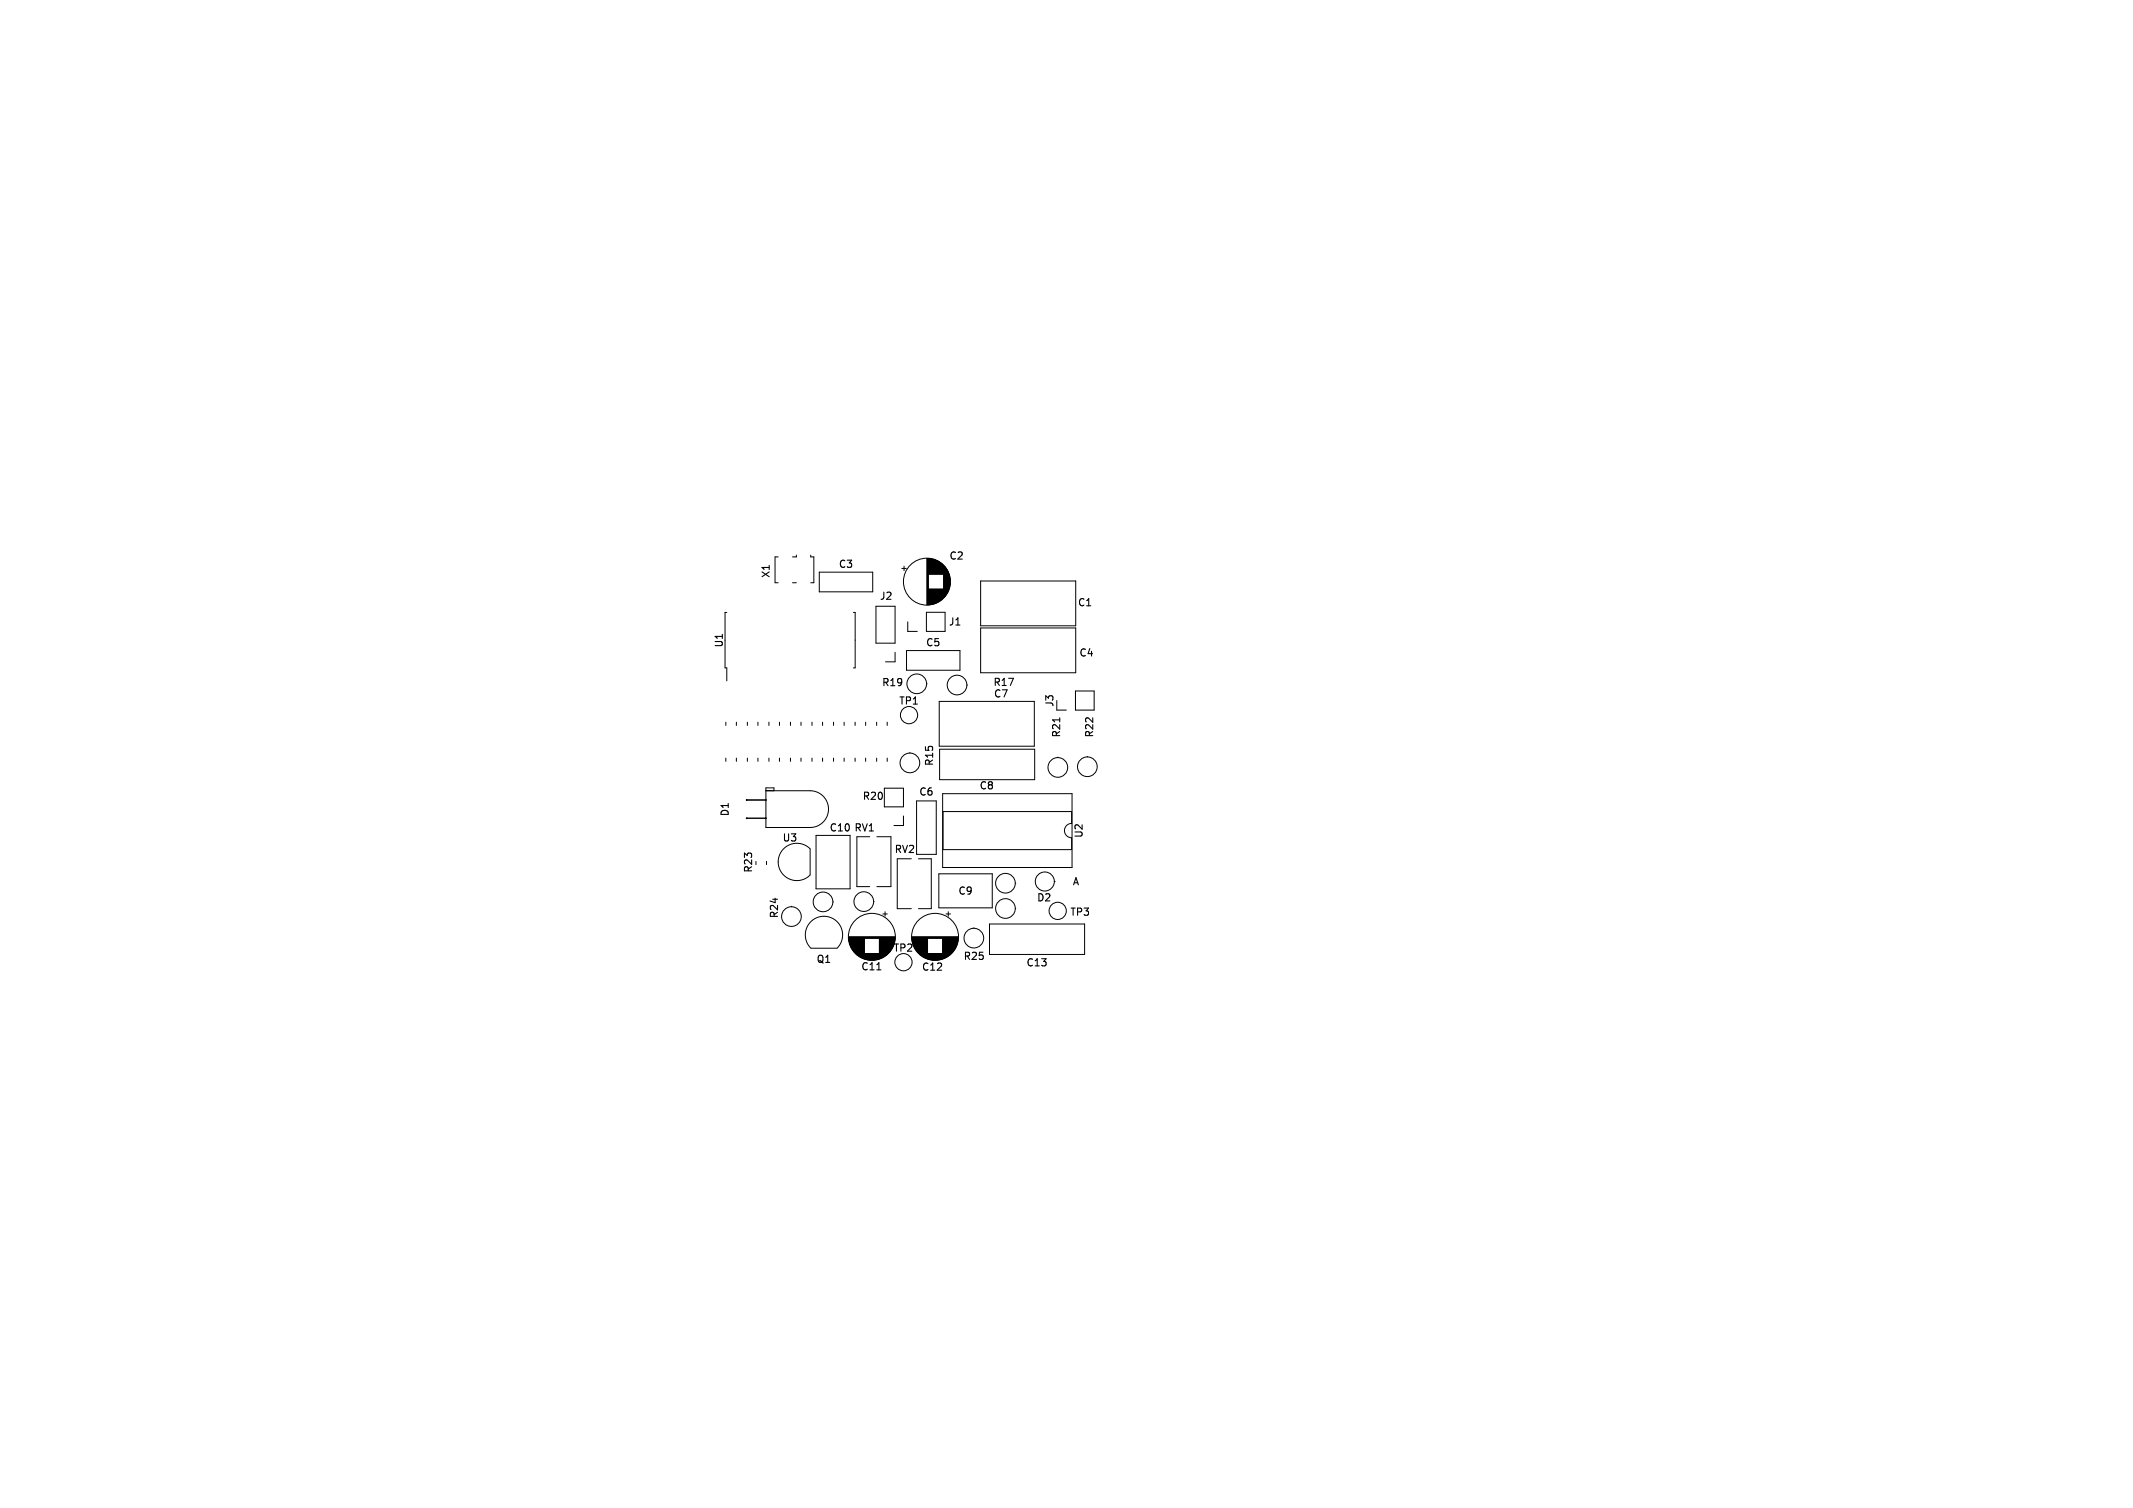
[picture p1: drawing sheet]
<svg xmlns="http://www.w3.org/2000/svg" width="297mm" height="210mm" viewBox="0 0 297 210" stroke-linecap="round" stroke-linejoin="round" font-family="sans-serif">
<defs><g id="words">
<g font-size="1.4">
<text x="107.3" y="80.5" transform="rotate(-90 107.3 80.5)">X1</text>
<text x="116.7" y="79.2">C3</text>
<text x="122.5" y="83.7">J2</text>
<text x="132.1" y="78.1">C2</text>
<text x="132.1" y="87.3">J1</text>
<text x="150" y="84.6">C1</text>
<text x="100.8" y="90.2" transform="rotate(-90 100.8 90.2)">U1</text>
<text x="122.8" y="95.7">R19</text>
<text x="128.9" y="90.2">C5</text>
<text x="138.3" y="95.7">R17</text>
<text x="150.2" y="91.6">C4</text>
<text x="125.1" y="98.3">TP1</text>
<text x="138.3" y="97.3">C7</text>
<text x="146.8" y="98.5" transform="rotate(-90 146.8 98.5)">J3</text>
<text x="130.1" y="106.7" transform="rotate(-90 130.1 106.7)">R15</text>
<text x="147.8" y="102.8" transform="rotate(-90 147.8 102.8)">R21</text>
<text x="152.4" y="102.8" transform="rotate(-90 152.4 102.8)">R22</text>
<text x="101.6" y="113.7" transform="rotate(-90 101.6 113.7)">D1</text>
<text x="120.1" y="111.5">R20</text>
<text x="127.9" y="110.9">C6</text>
<text x="136.3" y="110.1">C8</text>
<text x="108.9" y="117.3">U3</text>
<text x="115.5" y="115.9">C10 RV1</text>
<text x="124.5" y="118.9">RV2</text>
<text x="150.9" y="116.8" transform="rotate(-90 150.9 116.8)">U2</text>
<text x="104.9" y="121.6" transform="rotate(-90 104.9 121.6)">R23</text>
<text x="133.4" y="124.7">C9</text>
<text x="144.3" y="125.7">D2</text>
<text x="149.3" y="123.4">A</text>
<text x="108.5" y="127.9" transform="rotate(-90 108.5 127.9)">R24</text>
<text x="149" y="127.7">TP3</text>
<text x="113.6" y="134.3">Q1</text>
<text x="119.9" y="135.3">C11</text>
<text x="124.4" y="132.7">TP2</text>
<text x="128.3" y="135.3">C12</text>
<text x="134.1" y="133.8">R25</text>
<text x="142.9" y="134.7">C13</text>
</g>
</g></defs>
<path d="M147.6 100v.5M122.1 135.1h.6" fill="none" stroke="#000" stroke-width=".15"/>
<g fill="none" stroke="#000" stroke-width=".14">
<path d="M108.4 77.6h-.5v3.6h.5M110.9 77.3v.3h-.5M112.9 77.3v.3h.4v3.6h-.4M114.1 79.7h7.4v2.7h-7.4zM125.6 79.2h.6M125.9 78.8v.7M129.1 77.8v6.4M129.2 77.8v6.4M129.3 77.8v6.4M129.3 77.8v2.2M129.4 77.8v2.2M129.5 77.8v2.2"/>
<path d="M129.6 77.8v2.2M129.7 77.8v2.2M129.8 77.8v2.2M129.8 77.9v2.1M129.9 77.9v2.1M130 77.9v2.1M130.1 77.9v2.1M130.1 78v2M130.2 78v2M130.3 78v2M130.4 78v2M130.4 78.1v1.9"/>
<path d="M130.5 78.1v1.9M130.6 78.1v1.9M130.6 78.2v1.8M130.7 78.2v1.8M130.8 78.3v1.7M130.9 78.3v1.7M130.9 78.4v1.6M131 78.4v1.6M131.1 78.5v1.5M131.2 78.6v1.4M131.3 78.6v1.4M131.3 78.7v1.3"/>
<path d="M131.4 78.7v4.6M131.4 78.8v4.4M131.5 78.8v4.4M131.5 78.9v4.2M131.6 79v4M131.7 79.1v3.8M131.7 79.2v3.6M131.8 79.2v3.6M131.8 79.3v3.4M131.9 79.4v3.3M131.9 79.4v3.2M131.9 79.5v3"/>
<path d="M132 79.6v2.8M132 79.7v2.7M132.1 79.7v2.6M132.1 79.8v2.4M132.1 79.9v2.2M101.2 85.3h-.2v7.7h.2v1.8M110.4 81.2h.5M118.8 85.3h.3v7.7h-.3M122 84.4h2.6v5.2h-2.6zM124.6 90.8v1.4h-1.3M126.2 90.6h7.5v2.7h-7.5zM126.4 86.6v1.3h1.3"/>
<path d="M129 85.3h2.6v2.6h-2.6zM129 95.2h.1M129.3 82v2.2M129.4 82v2.2M129.5 82v2.2M129.6 82v2.2M129.7 82v2.2M129.8 82v2.1M129.9 82v2.1M130 82v2.1M130.1 82v2.1M130.1 82v2"/>
<path d="M130.2 82v2M130.3 82v2M130.4 82v2M130.4 82v1.9M130.5 82v1.9M130.6 82v1.9M130.6 82v1.8M130.7 82v1.8M130.8 97.7h13.2v6.2h-13.2zM130.8 82v1.7M130.9 82v1.7M130.9 82v1.6"/>
<path d="M131 82v1.6M131.1 82v1.5M131.2 82v1.4M131.3 82v1.4M131.3 82v1.3M132.2 80.1v1.8M132.2 80.2v1.6M132.3 80.4v1.2M132.3 80.6v.8M134.6 95.4h.1M136.5 80.9h13.3v6.2h-13.3zM136.5 87.4h13.3v6.3h-13.3z"/>
<path d="M147.2 98.9h1.3M149.8 96.2h2.5v2.7h-2.5zM101.1 100.6v.4M101.1 105.6v.4M102.5 100.6v.4M102.5 105.6v.4M104 113.9h2.6M104 111.4h2.6M104.1 100.6v.4M104.1 105.6v.4M105.5 100.6v.4M105.5 105.6v.4"/>
<path d="M106.6 110.1h6.2a2.56 2.56 0 0 1 2.6 2.6 2.56 2.56 0 0 1-2.6 2.5h-6.2v-5.5h1.2v.4M106.7 120v.4M107.1 100.6v.4M107.1 105.6v.4M108.5 100.6v.4M108.5 105.6v.4M110.1 100.6v.4M110.1 105.6v.4M111.5 100.6v.4M111.5 105.6v.4M112.8 118.2a2.6 2.6 0 0 0-3.7 0 2.6 2.6 0 0 0 0 3.7 2.6 2.6 0 0 0 3.7 0M112.8 118.2v3.6"/>
<path d="M113.1 100.6v.4M113.1 105.6v.4M113.6 116.3h4.8v7.5h-4.8zM114.5 100.6v.4M114.5 105.6v.4M116.1 100.6v.4M116.1 105.6v.4M117.5 100.6v.4M117.5 105.6v.4M119.1 100.6v.4M119.1 105.6v.4M120.5 100.6v.4"/>
<path d="M120.5 105.6v.4M121.1 116.5h-1.8v7h1.8M122.1 100.6v.4M122.1 105.6v.4M122.1 116.5h2v7h-2M123.1 109.8h2.7v2.6h-2.7zM123.5 100.6v.4M123.5 105.6v.4M125.8 113.6v1.4h-1.3M126.7 104.8v.1M126.9 119.6h-2v6.9h2M127.6 111.5h2.8v7.5h-2.8z"/>
<path d="M127.9 119.6h1.8v6.9h-1.8M130.8 104.3h13.3v4.3h-13.3zM131.3 110.5h18v10.3h-18zM131.3 113h17.9v1.7a1 1 0 0 0-1 1 1 1 0 0 0 1 1v1.6h-17.9zM147.3 105.4v.1M151.4 105.3v.1M110.2 126.2v.1M112.9 132a2.6 2.6 0 0 1 0-3.6 2.6 2.6 0 0 1 3.7 0 2.6 2.6 0 0 1 0 3.6M112.9 132.1h3.6M116 125.6h.1M118.2 130.5h6.4M118.2 130.6h6.4"/>
<path d="M118.2 130.7h6.4M118.2 130.7h2.2M118.2 130.8h2.2M118.2 130.9h2.2M118.2 131h2.2M118.2 131.1h2.2M118.2 131.2h2.2M118.3 131.2h2.1M118.3 131.3h2.1M118.3 131.4h2.1M118.3 131.5h2.1M118.4 131.5h2"/>
<path d="M118.4 131.6h2M118.4 131.7h2M118.4 131.8h2M118.5 131.8h1.9M118.5 131.9h1.9M118.5 132h1.9M118.6 132h1.8M118.6 132.1h1.8M118.7 132.2h1.7M118.7 132.3h1.7M118.8 132.3h1.6M118.8 132.4h1.6"/>
<path d="M118.9 132.5h1.5M118.9 132.6h1.5M119 132.6h1.4M119 132.7h1.4M119.1 132.7h1.3M119.1 132.8h4.6M119.2 132.8h4.4M119.2 132.9h4.4M119.3 132.9h4.2M119.4 133h4M119.5 133.1h3.8M119.6 133.1h3.6"/>
<path d="M119.6 133.2h3.6M119.7 133.2h3.4M119.8 133.3h3.3M119.8 133.3h3.2M119.9 133.3h3M120 133.4h2.8M120.1 133.4h2.7M120.1 133.5h2.6M120.2 133.5h2.4M120.3 133.5h2.2M120.5 133.6h1.8M120.6 133.6h1.6"/>
<path d="M120.8 133.7h1.2M121 133.7h.8M121.6 125.6h.1M122.4 130.7h2.2M122.4 130.8h2.2M122.4 130.9h2.2M122.4 131h2.2M122.4 131.1h2.2M122.4 131.2h2.1M122.4 131.3h2.1M122.4 131.4h2.1M122.4 131.5h2.1"/>
<path d="M122.4 131.5h2M122.4 131.6h2M122.4 131.7h2M122.4 131.8h2M122.4 131.8h1.9M122.4 131.9h1.9M122.4 132h1.9M122.4 132h1.8M122.4 132.1h1.8M122.4 132.2h1.7M122.4 132.3h1.7M122.4 132.3h1.6"/>
<path d="M122.4 132.4h1.6M122.4 132.5h1.5M122.4 132.6h1.4M122.4 132.7h1.4M122.4 132.7h1.3M122.9 127.3h.7M123.2 127v.6M127 130.5h6.4M127 130.6h6.4M127 130.7h6.4M127 130.7h2.2M127 130.8h2.2"/>
<path d="M127 130.9h2.2M127 131h2.2M127 131.1h2.2M127.1 131.2h2.1M127.1 131.3h2.1M127.1 131.4h2.1M127.1 131.5h2.1M127.2 131.5h2M127.2 131.6h2M127.2 131.7h2M127.2 131.8h2M127.3 131.8h1.9"/>
<path d="M127.3 131.9h1.9M127.3 132h1.9M127.4 132h1.8M127.4 132.1h1.8M127.5 132.2h1.7M127.5 132.3h1.7M127.6 132.3h1.6M127.6 132.4h1.6M127.7 132.5h1.5M127.8 132.6h1.4M127.8 132.7h1.4M127.9 132.7h1.3"/>
<path d="M127.9 132.8h4.6M128 132.8h4.4M128 132.9h4.4M128.1 132.9h4.2M128.2 133h4M128.3 133.1h3.8M128.4 133.1h3.6M128.4 133.2h3.6M128.5 133.2h3.4M128.5 133.3h3.3M128.6 133.3h3.2M128.7 133.3h3"/>
<path d="M128.8 133.4h2.8M128.8 133.4h2.7M128.9 133.5h2.6M129 133.5h2.4M129.1 133.5h2.2M129.3 133.6h1.8M129.4 133.6h1.6M129.6 133.7h1.2M129.8 133.7h.8M130.7 121.7h7.5v4.7h-7.5zM131.2 130.7h2.2M131.2 130.8h2.2"/>
<path d="M131.2 130.9h2.2M131.2 131h2.2M131.2 131.1h2.2M131.2 131.2h2.1M131.2 131.3h2.1M131.2 131.4h2.1M131.2 131.5h2.1M131.2 131.5h2M131.2 131.6h2M131.2 131.7h2M131.2 131.8h2M131.2 131.8h1.9"/>
<path d="M131.2 131.9h1.9M131.2 132h1.9M131.2 132h1.8M131.2 132.1h1.8M131.2 132.2h1.7M131.2 132.3h1.7M131.2 132.3h1.6M131.2 132.4h1.6M131.2 132.5h1.5M131.2 132.6h1.4M131.2 132.7h1.4M131.2 132.7h1.3"/>
<path d="M131.7 127.3h.7M132 127v.6M135.6 129.2v.1M137.8 128.7h13.2v4.2h-13.2zM141.4 126.5h.1M141.4 123h.1M146.8 122.8h.1"/>
<circle cx="126.6" cy="99.6" r="1.2"/>
<circle cx="127.6" cy="95.2" r="1.37"/>
<circle cx="129.1" cy="81" r="3.3"/>
<circle cx="133.3" cy="95.4" r="1.37"/>
<circle cx="126.7" cy="106.2" r="1.37"/>
<circle cx="147.3" cy="106.9" r="1.37"/>
<circle cx="151.4" cy="106.8" r="1.37"/>
<circle cx="110.2" cy="127.6" r="1.37"/>
<circle cx="114.6" cy="125.6" r="1.37"/>
<circle cx="120.3" cy="125.6" r="1.37"/>
<circle cx="121.4" cy="130.5" r="3.3"/>
<circle cx="125.8" cy="134" r="1.2"/>
<circle cx="130.2" cy="130.5" r="3.3"/>
<circle cx="135.6" cy="130.6" r="1.37"/>
<circle cx="140" cy="126.5" r="1.37"/>
<circle cx="140" cy="123" r="1.37"/>
<circle cx="145.5" cy="122.8" r="1.33"/>
<circle cx="147.3" cy="126.8" r="1.2"/>
</g>
<g fill="#000" stroke="#000" stroke-width=".14">
<circle cx="104" cy="111.4" r=".06"/>
<circle cx="104" cy="114" r=".06"/>
<circle cx="106.6" cy="111.4" r=".06"/>
<circle cx="106.6" cy="114" r=".06"/>
</g>
<use href="#words"/>
</svg>
